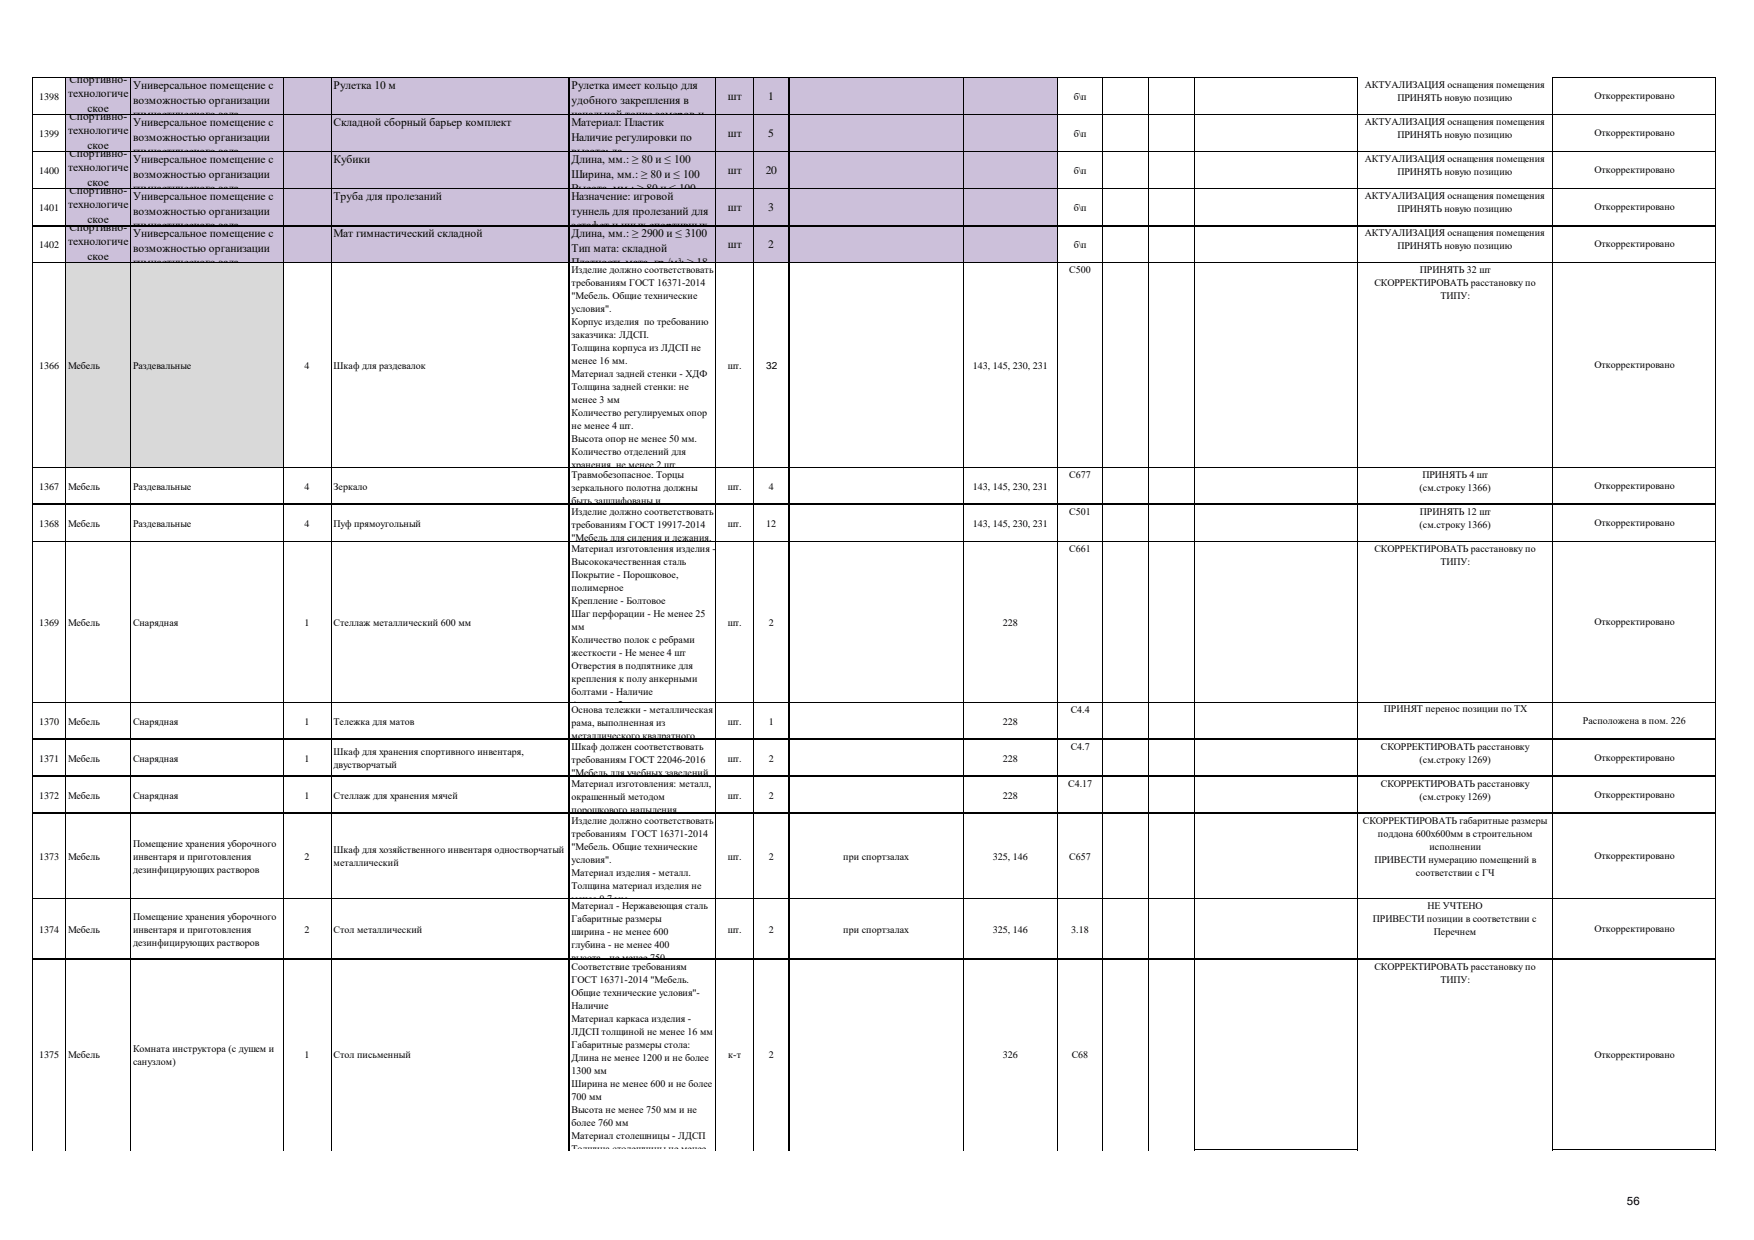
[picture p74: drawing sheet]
<svg xmlns="http://www.w3.org/2000/svg" width="297mm" height="210mm" viewBox="0 0 297 210" stroke-linecap="round" stroke-linejoin="round" font-family="sans-serif">
<defs><g id="words">
<g font-size="1.9">
<text x="11.5" y="16.4">технологиче</text>
<text x="11.8" y="14">Спортивно-</text>
<text x="22.5" y="15.1">Универсальное помещение с</text>
<text x="22.5" y="17.5">возможностью организации</text>
<text x="56.5" y="15.1">Рулетка 10 м</text>
<text x="96.8" y="15.1">Рулетка имеет кольцо для</text>
<text x="96.8" y="17.5">удобного закрепления в</text>
<text x="123.2" y="16.9">шт</text>
<text x="130.1" y="16.9">1</text>
<text x="11.5" y="22.7">технологиче</text>
<text x="11.8" y="20.2">Спортивно-</text>
<text x="14.8" y="18.9">ское</text>
<text x="22.5" y="20">гимнастического зала</text>
<text x="22.5" y="21.4">Универсальное помещение с</text>
<text x="22.5" y="23.8">возможностью организации</text>
<text x="56.5" y="21.4">Складной сборный барьер комплект</text>
<text x="96.8" y="20">начальной точке замеров и</text>
<text x="96.8" y="21.4">Материал: Пластик</text>
<text x="96.8" y="23.8">Наличие регулировки по</text>
<text x="123.2" y="23.2">шт</text>
<text x="130.1" y="23.2">5</text>
<text x="11.5" y="29">технологиче</text>
<text x="11.8" y="26.5">Спортивно-</text>
<text x="14.8" y="25.2">ское</text>
<text x="22.5" y="26.3">гимнастического зала</text>
<text x="22.5" y="27.6">Универсальное помещение с</text>
<text x="56.5" y="27.6">Кубики</text>
<text x="96.8" y="26.3">высоте: да</text>
<text x="96.8" y="27.6">Длина, мм.: ≥ 80 и ≤ 100</text>
<text x="123.2" y="29.5">шт</text>
<text x="129.7" y="29.5">20</text>
<text x="11.5" y="35.2">технологиче</text>
<text x="11.8" y="32.8">Спортивно-</text>
<text x="14.8" y="31.4">ское</text>
<text x="22.5" y="30.1">возможностью организации</text>
<text x="22.5" y="32.5">гимнастического зала</text>
<text x="22.5" y="33.9">Универсальное помещение с</text>
<text x="56.5" y="33.9">Труба для пролезаний</text>
<text x="96.8" y="30.1">Ширина, мм.: ≥ 80 и ≤ 100</text>
<text x="96.8" y="32.5">Высота, мм.: ≥ 80 и ≤ 100</text>
<text x="96.8" y="33.9">Назначение: игровой</text>
<text x="123.2" y="35.7">шт</text>
<text x="130.1" y="35.7">3</text>
<text x="11.5" y="41.5">технологиче</text>
<text x="11.8" y="39">Спортивно-</text>
<text x="14.8" y="37.7">ское</text>
<text x="22.5" y="36.3">возможностью организации</text>
<text x="22.5" y="38.8">гимнастического зала</text>
<text x="22.5" y="40.1">Универсальное помещение с</text>
<text x="56.5" y="40.1">Мат гимнастический складной</text>
<text x="96.8" y="36.3">туннель для пролезаний для</text>
<text x="96.8" y="38.8">эстафет и иных спортивных</text>
<text x="96.8" y="40.1">Длина, мм.: ≥ 2900 и ≤ 3100</text>
<text x="14.8" y="44">ское</text>
<text x="22.5" y="42.6">возможностью организации</text>
<text x="22.5" y="45.1">гимнастического зала</text>
<text x="96.8" y="42.6">Тип мата: складной</text>
<text x="96.8" y="45.1">Плотность мата, гр./м³: ≥ 18</text>
<text x="123.2" y="42">шт</text>
<text x="130.1" y="42">2</text>
<text x="275.5" y="204">56</text>
</g>
<g font-size="1.7">
<text x="6.6" y="16.9">1398</text>
<text x="181.8" y="16.9">б\п</text>
<text x="231.1" y="14.9">АКТУАЛИЗАЦИЯ оснащения помещения</text>
<text x="236.6" y="17.1">ПРИНЯТЬ новую позицию</text>
<text x="270" y="16.8">Откорректировано</text>
<text x="6.6" y="23.2">1399</text>
<text x="181.8" y="23.2">б\п</text>
<text x="231.1" y="21.2">АКТУАЛИЗАЦИЯ оснащения помещения</text>
<text x="236.6" y="23.4">ПРИНЯТЬ новую позицию</text>
<text x="270" y="23">Откорректировано</text>
<text x="6.6" y="29.5">1400</text>
<text x="181.8" y="29.5">б\п</text>
<text x="231.1" y="27.4">АКТУАЛИЗАЦИЯ оснащения помещения</text>
<text x="236.6" y="29.7">ПРИНЯТЬ новую позицию</text>
<text x="270" y="29.3">Откорректировано</text>
<text x="6.6" y="35.7">1401</text>
<text x="181.8" y="35.7">б\п</text>
<text x="231.1" y="33.7">АКТУАЛИЗАЦИЯ оснащения помещения</text>
<text x="236.6" y="35.9">ПРИНЯТЬ новую позицию</text>
<text x="270" y="35.6">Откорректировано</text>
<text x="231.1" y="40">АКТУАЛИЗАЦИЯ оснащения помещения</text>
<text x="270" y="41.8">Откорректировано</text>
<text x="6.6" y="42">1402</text>
<text x="96.8" y="46.3">Изделие должно соответствовать</text>
<text x="181.1" y="46.3">С500</text>
<text x="181.8" y="42">б\п</text>
<text x="236.6" y="42.2">ПРИНЯТЬ новую позицию</text>
<text x="240.4" y="46.3">ПРИНЯТЬ 32 шт</text>
<text x="96.8" y="48.5">требованиям ГОСТ 16371-2014</text>
<text x="96.8" y="50.7">&quot;Мебель. Общие технические</text>
<text x="96.8" y="52.9">условия&quot;.</text>
<text x="232.7" y="48.5">СКОРРЕКТИРОВАТЬ расстановку по</text>
<text x="243.9" y="50.7">ТИПУ:</text>
<text x="96.8" y="55.1">Корпус изделия по требованию</text>
<text x="96.8" y="57.3">заказчика: ЛДСП.</text>
<text x="96.8" y="59.5">Толщина корпуса из ЛДСП не</text>
<text x="6.6" y="62.4">1366</text>
<text x="11.5" y="62.4">Мебель</text>
<text x="22.5" y="62.4">Раздевальные</text>
<text x="51.6" y="62.4">4</text>
<text x="56.5" y="62.4">Шкаф для раздевалок</text>
<text x="96.8" y="61.7">менее 16 мм.</text>
<text x="96.8" y="63.9">Материал задней стенки - ХДФ</text>
<text x="123.2" y="62.4">шт.</text>
<text x="129.7" y="62.4">32</text>
<text x="164.7" y="62.4">143, 145, 230, 231</text>
<text x="270" y="62.3">Откорректировано</text>
<text x="96.8" y="66.1">Толщина задней стенки: не</text>
<text x="96.8" y="68.3">менее 3 мм</text>
<text x="96.8" y="70.5">Количество регулируемых опор</text>
<text x="96.8" y="72.7">не менее 4 шт.</text>
<text x="96.8" y="74.9">Высота опор не менее 50 мм.</text>
<text x="96.8" y="77.1">Количество отделений для</text>
<text x="6.6" y="82.9">1367</text>
<text x="11.5" y="82.9">Мебель</text>
<text x="22.5" y="82.9">Раздевальные</text>
<text x="51.6" y="82.9">4</text>
<text x="56.5" y="82.9">Зеркало</text>
<text x="96.8" y="79.3">хранения не менее 2 шт.</text>
<text x="96.8" y="80.9">Травмобезопасное. Торцы</text>
<text x="96.8" y="83.1">зеркального полотна должны</text>
<text x="123.2" y="82.9">шт.</text>
<text x="130.2" y="82.9">4</text>
<text x="164.7" y="82.9">143, 145, 230, 231</text>
<text x="181.1" y="80.9">С677</text>
<text x="240.4" y="83.1">(см.строку 1366)</text>
<text x="240.9" y="80.9">ПРИНЯТЬ 4 шт</text>
<text x="270" y="82.8">Откорректировано</text>
<text x="6.6" y="89.2">1368</text>
<text x="11.5" y="89.2">Мебель</text>
<text x="22.5" y="89.2">Раздевальные</text>
<text x="51.6" y="89.2">4</text>
<text x="56.5" y="89.2">Пуф прямоугольный</text>
<text x="96.8" y="85.3">быть зашлифованы и</text>
<text x="96.8" y="87.2">Изделие должно соответствовать</text>
<text x="96.8" y="89.4">требованиям ГОСТ 19917-2014</text>
<text x="123.2" y="89.2">шт.</text>
<text x="129.7" y="89.2">12</text>
<text x="164.7" y="89.2">143, 145, 230, 231</text>
<text x="181.1" y="87.2">С501</text>
<text x="240.4" y="89.4">(см.строку 1366)</text>
<text x="240.4" y="87.2">ПРИНЯТЬ 12 шт</text>
<text x="270" y="89">Откорректировано</text>
<text x="96.8" y="91.6">&quot;Мебель для сидения и лежания.</text>
<text x="96.8" y="93.4">Материал изготовления изделия -</text>
<text x="96.8" y="95.6">Высококачественная сталь</text>
<text x="181.1" y="93.4">С661</text>
<text x="232.7" y="93.4">СКОРРЕКТИРОВАТЬ расстановку по</text>
<text x="243.9" y="95.6">ТИПУ:</text>
<text x="96.8" y="97.8">Покрытие - Порошковое,</text>
<text x="96.8" y="100">полимерное</text>
<text x="6.6" y="106">1369</text>
<text x="11.5" y="106">Мебель</text>
<text x="22.5" y="106">Снарядная</text>
<text x="51.6" y="106">1</text>
<text x="56.5" y="106">Стеллаж металлический 600 мм</text>
<text x="96.8" y="102.2">Крепление - Болтовое</text>
<text x="96.8" y="104.4">Шаг перфорации - Не менее 25</text>
<text x="96.8" y="106.6">мм</text>
<text x="123.2" y="106">шт.</text>
<text x="130.2" y="106">2</text>
<text x="169.8" y="106">228</text>
<text x="270" y="105.8">Откорректировано</text>
<text x="96.8" y="108.8">Количество полок с ребрами</text>
<text x="96.8" y="111">жесткости - Не менее 4 шт</text>
<text x="96.8" y="113.2">Отверстия в подпятнике для</text>
<text x="96.8" y="115.5">крепления к полу анкерными</text>
<text x="96.8" y="117.7">болтами - Наличие</text>
<text x="96.8" y="119.9">Анкерные болты для крепления</text>
<text x="6.6" y="122.7">1370</text>
<text x="11.5" y="122.7">Мебель</text>
<text x="22.5" y="122.7">Снарядная</text>
<text x="51.6" y="122.7">1</text>
<text x="56.5" y="122.7">Тележка для матов</text>
<text x="96.8" y="120.7">Основа тележки - металлическая</text>
<text x="96.8" y="122.9">рама, выполненная из</text>
<text x="96.8" y="125.1">металлического квадратного</text>
<text x="123.2" y="122.7">шт.</text>
<text x="130.2" y="122.7">1</text>
<text x="169.8" y="122.7">228</text>
<text x="181.3" y="120.7">С4.4</text>
<text x="234.3" y="120.6">ПРИНЯТ перенос позиции по ТХ</text>
<text x="268" y="122.6">Расположена в пом. 226</text>
<text x="6.6" y="129">1371</text>
<text x="11.5" y="129">Мебель</text>
<text x="22.5" y="129">Снарядная</text>
<text x="51.6" y="129">1</text>
<text x="56.5" y="127.9">Шкаф для хранения спортивного инвентаря,</text>
<text x="56.5" y="130.1">двустворчатый</text>
<text x="96.8" y="127">Шкаф должен соответствовать</text>
<text x="96.8" y="129.2">требованиям ГОСТ 22046-2016</text>
<text x="96.8" y="131.4">&quot;Мебель для учебных заведений.</text>
<text x="123.2" y="129">шт.</text>
<text x="130.2" y="129">2</text>
<text x="169.8" y="129">228</text>
<text x="181.3" y="127">С4.7</text>
<text x="233.8" y="127">СКОРРЕКТИРОВАТЬ расстановку</text>
<text x="240.4" y="129.2">(см.строку 1269)</text>
<text x="270" y="128.8">Откорректировано</text>
<text x="6.6" y="135.3">1372</text>
<text x="11.5" y="135.3">Мебель</text>
<text x="22.5" y="135.3">Снарядная</text>
<text x="51.6" y="135.3">1</text>
<text x="56.5" y="135.3">Стеллаж для хранения мячей</text>
<text x="96.8" y="133.2">Материал изготовления: металл,</text>
<text x="96.8" y="135.4">окрашенный методом</text>
<text x="96.8" y="137.6">порошкового напыления</text>
<text x="123.2" y="135.3">шт.</text>
<text x="130.2" y="135.3">2</text>
<text x="169.8" y="135.3">228</text>
<text x="180.9" y="133.2">С4.17</text>
<text x="233.8" y="133.2">СКОРРЕКТИРОВАТЬ расстановку</text>
<text x="240.4" y="135.4">(см.строку 1269)</text>
<text x="270" y="135.1">Откорректировано</text>
<text x="22.5" y="143.4">Помещение хранения уборочного</text>
<text x="96.8" y="139.5">Изделие должно соответствовать</text>
<text x="96.8" y="141.7">требованиям ГОСТ 16371-2014</text>
<text x="96.8" y="143.9">&quot;Мебель. Общие технические</text>
<text x="230.8" y="139.5">СКОРРЕКТИРОВАТЬ габаритные размеры</text>
<text x="233.3" y="141.7">поддона 600х600мм в строительном</text>
<text x="242" y="143.9">исполнении</text>
<text x="6.6" y="145.6">1373</text>
<text x="11.5" y="145.6">Мебель</text>
<text x="22.5" y="145.6">инвентаря и приготовления</text>
<text x="22.5" y="147.8">дезинфицирующих растворов</text>
<text x="51.6" y="145.6">2</text>
<text x="56.5" y="144.5">Шкаф для хозяйственного инвентаря одностворчатый</text>
<text x="56.5" y="146.7">металлический</text>
<text x="96.8" y="146.1">условия&quot;.</text>
<text x="96.8" y="148.3">Материал изделия - металл.</text>
<text x="123.2" y="145.6">шт.</text>
<text x="130.2" y="145.6">2</text>
<text x="142.8" y="145.6">при спортзалах</text>
<text x="168.1" y="145.6">325, 146</text>
<text x="181.1" y="145.6">С657</text>
<text x="232.7" y="146.1">ПРИВЕСТИ нумерацию помещений в</text>
<text x="239.8" y="148.3">соответствии с ГЧ</text>
<text x="270" y="145.4">Откорректировано</text>
<text x="22.5" y="155.8">Помещение хранения уборочного</text>
<text x="96.8" y="150.5">Толщина материал изделия не</text>
<text x="96.8" y="152.7">менее 0,7 мм.</text>
<text x="96.8" y="153.9">Материал - Нержавеющая сталь</text>
<text x="241.7" y="153.9">НЕ УЧТЕНО</text>
<text x="6.6" y="158">1374</text>
<text x="11.5" y="158">Мебель</text>
<text x="22.5" y="158">инвентаря и приготовления</text>
<text x="22.5" y="160.2">дезинфицирующих растворов</text>
<text x="51.6" y="158">2</text>
<text x="56.5" y="158">Стол металлический</text>
<text x="96.8" y="156.1">Габаритные размеры</text>
<text x="96.8" y="158.3">ширина - не менее 600</text>
<text x="96.8" y="160.5">глубина - не менее 400</text>
<text x="123.2" y="158">шт.</text>
<text x="130.2" y="158">2</text>
<text x="142.8" y="158">при спортзалах</text>
<text x="168.1" y="158">325, 146</text>
<text x="181.4" y="158">3.18</text>
<text x="232.5" y="156.1">ПРИВЕСТИ позиции в соответствии с</text>
<text x="242.8" y="158.3">Перечнем</text>
<text x="270" y="157.8">Откорректировано</text>
<text x="96.8" y="162.7">высота - не менее 750</text>
<text x="96.8" y="164.2">Соответствие требованиям</text>
<text x="96.8" y="166.4">ГОСТ 16371-2014 &quot;Мебель.</text>
<text x="232.7" y="164.2">СКОРРЕКТИРОВАТЬ расстановку по</text>
<text x="243.9" y="166.4">ТИПУ:</text>
<text x="96.8" y="168.6">Общие технические условия&quot;-</text>
<text x="96.8" y="170.8">Наличие</text>
<text x="96.8" y="173">Материал каркаса изделия -</text>
<text x="6.6" y="179.2">1375</text>
<text x="11.5" y="179.2">Мебель</text>
<text x="22.5" y="178.1">Комната инструктора (с душем и</text>
<text x="51.6" y="179.2">1</text>
<text x="56.5" y="179.2">Стол письменный</text>
<text x="96.8" y="175.3">ЛДСП толщиной не менее 16 мм</text>
<text x="96.8" y="177.5">Габаритные размеры стола:</text>
<text x="96.8" y="179.7">Длина не менее 1200 и не более</text>
<text x="123.3" y="179.2">к-т</text>
<text x="130.2" y="179.2">2</text>
<text x="169.8" y="179.2">326</text>
<text x="181.5" y="179.2">С68</text>
<text x="270" y="179.1">Откорректировано</text>
<text x="22.5" y="180.3">санузлом)</text>
<text x="96.8" y="181.9">1300 мм</text>
<text x="96.8" y="184.1">Ширина не менее 600 и не более</text>
<text x="96.8" y="186.3">700 мм</text>
<text x="96.8" y="188.5">Высота не менее 750 мм и не</text>
<text x="96.8" y="190.7">более 760 мм</text>
<text x="96.8" y="192.9">Материал столешницы - ЛДСП</text>
<text x="96.8" y="195.1">Толщина столешницы не менее</text>
</g>
</g></defs>
<path d="M11.1 13.3h168v31.3h-168z" fill-rule="evenodd" fill="#ccc0da"/>
<path d="M11.1 44.5h36.9v34.7h-36.9z" fill-rule="evenodd" fill="#d9d9d9"/>
<g fill="none" stroke="#000" stroke-width=".17">
<path d="M5.5 13v181.8M5.6 13.1h224.3M5.6 19.4h284.9M11.1 13.2v181.6M22.1 13.2v181.6M47.9 13.2v181.6M56.1 13.2v181.6M96.4 13.2v181.6M121.2 13.2v181.6M127.5 13.2v181.6M133.6 13.2v181.6M163.1 13.2v181.6"/>
<path d="M179 13.2v181.6M186.7 13.2v181.6M194.5 13.2v181.6M202.3 13.2v181.6M229.9 13.2v181.6M262.9 13v181.8M263 13.1h27.5M290.4 13.2v181.6M5.6 25.7h284.9M5.6 31.9h284.9M5.6 38.2h284.9M5.6 44.5h284.9"/>
<path d="M5.6 79.1h284.9M5.6 85.4h284.9M5.6 91.7h284.9M5.6 118.9h284.9M5.6 125.2h284.9M5.6 131.5h284.9M5.6 137.7h284.9M5.6 152.1h284.9M5.6 162.5h284.9M202.4 194.7h27.5M263 194.7h27.5"/>
</g>
<use href="#words"/>
</svg>
